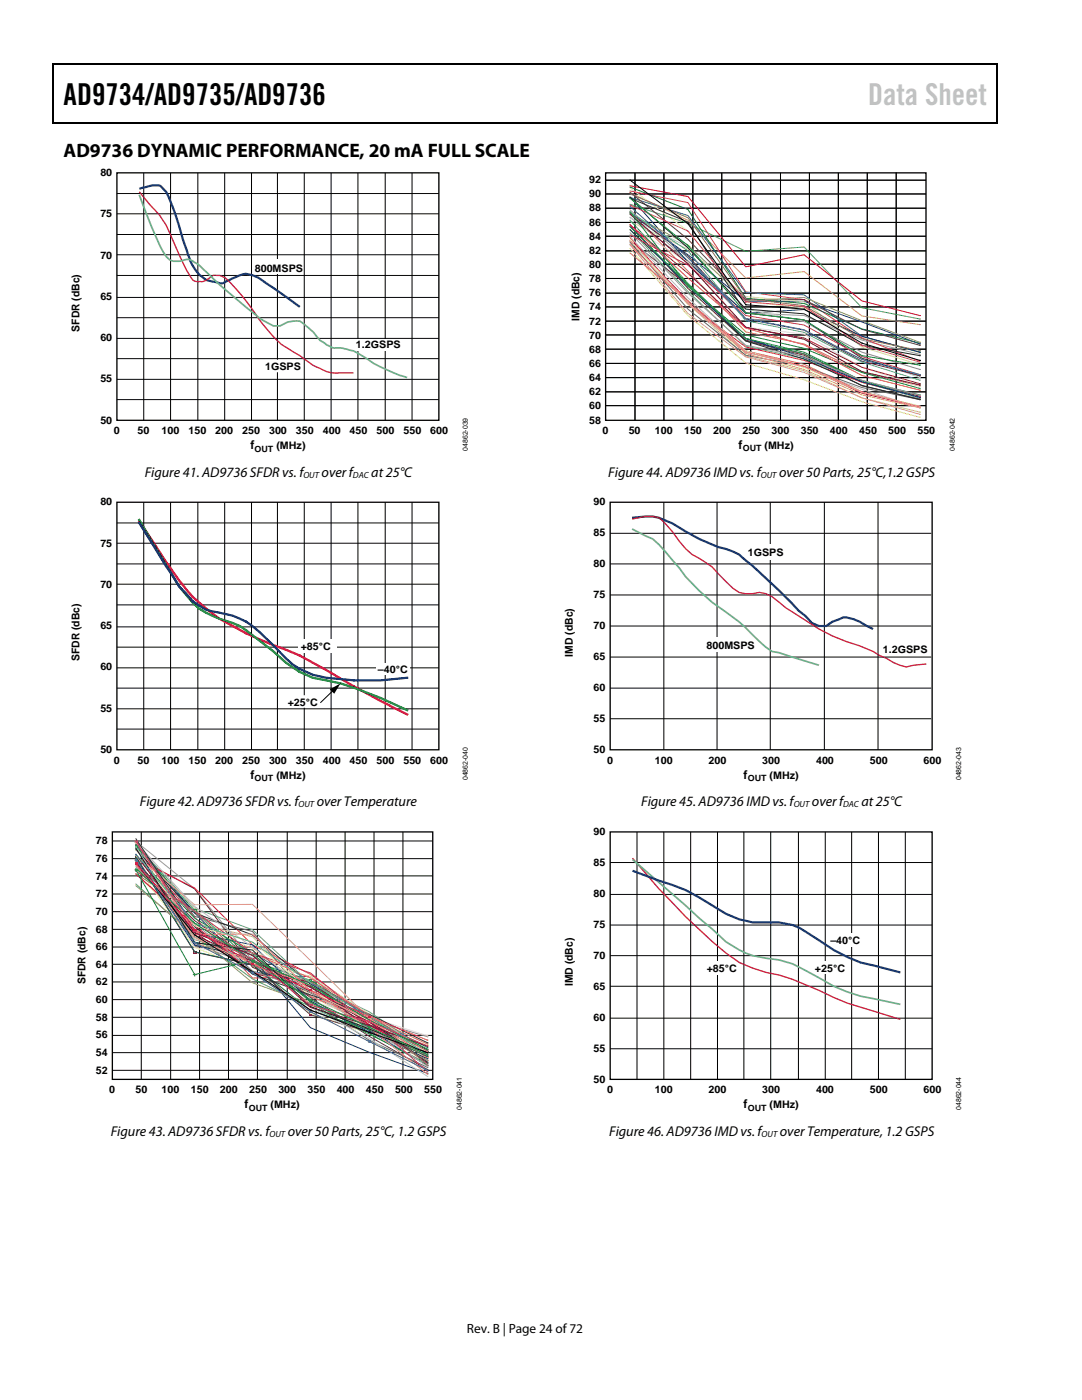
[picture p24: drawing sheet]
<svg xmlns="http://www.w3.org/2000/svg" width="216mm" height="279mm" viewBox="0 0 216 279" stroke-linecap="round" stroke-linejoin="round" font-family="sans-serif">
<defs><g id="words">
<text font-size="6" x="12.7" y="20.9">AD9734/AD9735/AD9736</text>
<text font-size="6" fill="#c1c1c1" x="173.2" y="20.9">Data Sheet</text>
<text font-size="3.9" x="12.7" y="31.3">AD9736 DYNAMIC PERFORMANCE, 20 mA FULL SCALE</text>
<g font-size="2.8">
<text x="28.9" y="95.2">Figure 41. AD9736 SFDR vs. f</text>
<text x="64.2" y="95.2">over f</text>
<text x="74.1" y="95.2">at 25°C</text>
<text x="121.4" y="95.2">Figure 44. AD9736 IMD vs. f</text>
<text x="155.4" y="95.2">over 50 Parts, 25°C,1.2 GSPS</text>
<text x="27.9" y="161">Figure 42. AD9736 SFDR vs. f</text>
<text x="63.2" y="161">over Temperature</text>
<text x="127.9" y="161">Figure 45. AD9736 IMD vs. f</text>
<text x="162" y="161">over f</text>
<text x="171.9" y="161">at 25°C</text>
<text x="22.1" y="226.7">Figure 43. AD9736 SFDR vs. f</text>
<text x="57.4" y="226.7">over 50 Parts, 25°C, 1.2 GSPS</text>
<text x="121.5" y="226.7">Figure 46. AD9736 IMD vs. f</text>
<text x="155.6" y="226.7">over Temperature, 1.2 GSPS</text>
</g>
<text font-size="2.7" x="93.2" y="266">Rev. B | Page 24 of72</text>
<g font-size="2.4">
<text x="50" y="89.6">f</text>
<text x="147.4" y="89.6">f</text>
<text x="50" y="155.4">f</text>
<text x="148.4" y="155.4">f</text>
<text x="48.8" y="221.1">f</text>
<text x="148.4" y="221.2">f</text>
</g>
<g font-size="2.1">
<text x="20" y="35.1">80</text>
<text x="117.6" y="36.6">92</text>
<text x="117.6" y="39.4">90</text>
<text x="20" y="43.4">75</text>
<text x="117.6" y="45">86</text>
<text x="117.6" y="42.2">88</text>
<text x="117.6" y="47.8">84</text>
<text x="20" y="51.6">70</text>
<text x="117.6" y="50.7">82</text>
<text x="117.6" y="53.5">80</text>
<text x="20" y="59.8">65</text>
<text x="50.8" y="54.3">800MSPS</text>
<text x="117.6" y="56.3">78</text>
<text x="117.6" y="59.1">76</text>
<text x="115.6" y="64" transform="rotate(-90 115.6 64)">IMD (dBc)</text>
<text x="117.6" y="62">74</text>
<text x="117.6" y="64.8">72</text>
<text x="15.9" y="66.2" transform="rotate(-90 15.9 66.2)">SFDR (dBc)</text>
<text x="20" y="68.1">60</text>
<text x="71" y="69.5">1.2GSPS</text>
<text x="117.6" y="67.6">70</text>
<text x="117.6" y="70.4">68</text>
<text x="20" y="76.3">55</text>
<text x="52.9" y="73.8">1GSPS</text>
<text x="117.6" y="73.2">66</text>
<text x="117.6" y="76.1">64</text>
<text x="117.6" y="78.9">62</text>
<text x="117.6" y="81.7">60</text>
<text x="20" y="84.5">50</text>
<text x="22.7" y="86.7">0</text>
<text x="27.5" y="86.7">50</text>
<text x="32.2" y="86.7">100</text>
<text x="37.6" y="86.7">150</text>
<text x="43" y="86.7">200</text>
<text x="48.3" y="86.7">250</text>
<text x="53.7" y="86.7">300</text>
<text x="55.2" y="89.6">(MHz)</text>
<text x="59" y="86.7">350</text>
<text x="64.4" y="86.7">400</text>
<text x="69.8" y="86.7">450</text>
<text x="75.1" y="86.7">500</text>
<text x="80.5" y="86.7">550</text>
<text x="85.9" y="86.7">600</text>
<text x="117.6" y="84.5">58</text>
<text x="120.2" y="86.7">0</text>
<text x="125.4" y="86.7">50</text>
<text x="130.7" y="86.7">100</text>
<text x="136.5" y="86.7">150</text>
<text x="142.3" y="86.7">200</text>
<text x="148.1" y="86.7">250</text>
<text x="152.6" y="89.6">(MHz)</text>
<text x="154" y="86.7">300</text>
<text x="159.8" y="86.7">350</text>
<text x="165.6" y="86.7">400</text>
<text x="171.4" y="86.7">450</text>
<text x="177.3" y="86.7">500</text>
<text x="183.1" y="86.7">550</text>
<text x="20" y="100.9">80</text>
<text x="118.4" y="100.9">90</text>
<text x="118.4" y="107.1">85</text>
<text x="20" y="109.1">75</text>
<text x="118.4" y="113.2">80</text>
<text x="149.2" y="111">1GSPS</text>
<text x="20" y="117.3">70</text>
<text x="118.4" y="119.4">75</text>
<text x="20" y="125.6">65</text>
<text x="118.4" y="125.6">70</text>
<text x="15.9" y="131.9" transform="rotate(-90 15.9 131.9)">SFDR (dBc)</text>
<text x="60" y="129.7">+85°C</text>
<text x="114.3" y="131" transform="rotate(-90 114.3 131)">IMD (dBc)</text>
<text x="118.4" y="131.8">65</text>
<text x="141" y="129.5">800MSPS</text>
<text x="176.2" y="130.4">1.2GSPS</text>
<text x="20" y="133.8">60</text>
<text x="75.4" y="134.3">–40°C</text>
<text x="118.4" y="137.9">60</text>
<text x="20" y="142">55</text>
<text x="57.4" y="141">+25</text>
<text x="61" y="141">°C</text>
<text x="118.4" y="144.1">55</text>
<text x="20" y="150.3">50</text>
<text x="22.7" y="152.4">0</text>
<text x="27.5" y="152.4">50</text>
<text x="32.2" y="152.4">100</text>
<text x="37.6" y="152.4">150</text>
<text x="43" y="152.4">200</text>
<text x="48.3" y="152.4">250</text>
<text x="53.7" y="152.4">300</text>
<text x="55.2" y="155.4">(MHz)</text>
<text x="59" y="152.4">350</text>
<text x="64.4" y="152.4">400</text>
<text x="69.8" y="152.4">450</text>
<text x="75.1" y="152.4">500</text>
<text x="80.5" y="152.4">550</text>
<text x="85.9" y="152.4">600</text>
<text x="118.4" y="150.3">50</text>
<text x="121.1" y="152.4">0</text>
<text x="130.7" y="152.4">100</text>
<text x="141.4" y="152.4">200</text>
<text x="152.1" y="152.4">300</text>
<text x="153.6" y="155.4">(MHz)</text>
<text x="162.8" y="152.4">400</text>
<text x="173.6" y="152.4">500</text>
<text x="184.3" y="152.4">600</text>
<text x="118.4" y="166.7">90</text>
<text x="19.1" y="172">76</text>
<text x="19.1" y="168.5">78</text>
<text x="118.4" y="172.8">85</text>
<text x="19.1" y="179.1">72</text>
<text x="19.1" y="175.5">74</text>
<text x="118.4" y="179">80</text>
<text x="19.1" y="182.6">70</text>
<text x="118.4" y="185.2">75</text>
<text x="19.1" y="186.1">68</text>
<text x="19.1" y="189.6">66</text>
<text x="118.4" y="191.4">70</text>
<text x="165.7" y="188.3">–40°</text>
<text x="170.1" y="188.3">C</text>
<text x="17" y="196.5" transform="rotate(-90 17 196.5)">SFDR (dBc)</text>
<text x="19.1" y="193.2">64</text>
<text x="19.1" y="196.7">62</text>
<text x="114.3" y="196.8" transform="rotate(-90 114.3 196.8)">IMD (dBc)</text>
<text x="118.4" y="197.5">65</text>
<text x="141" y="194">+85</text>
<text x="144.6" y="194">°C</text>
<text x="162.6" y="194">+25°C</text>
<text x="19.1" y="200.2">60</text>
<text x="19.1" y="203.7">58</text>
<text x="118.4" y="203.7">60</text>
<text x="19.1" y="207.2">56</text>
<text x="118.4" y="209.9">55</text>
<text x="19.1" y="210.8">54</text>
<text x="19.1" y="214.3">52</text>
<text x="21.8" y="218.2">0</text>
<text x="27" y="218.2">50</text>
<text x="32.3" y="218.2">100</text>
<text x="38.1" y="218.2">150</text>
<text x="43.9" y="218.2">200</text>
<text x="49.7" y="218.2">250</text>
<text x="54" y="221.1">(MHz)</text>
<text x="55.5" y="218.2">300</text>
<text x="61.4" y="218.2">350</text>
<text x="67.2" y="218.2">400</text>
<text x="73" y="218.2">450</text>
<text x="78.8" y="218.2">500</text>
<text x="84.6" y="218.2">550</text>
<text x="118.4" y="216.1">50</text>
<text x="121.1" y="218.2">0</text>
<text x="130.7" y="218.2">100</text>
<text x="141.4" y="218.2">200</text>
<text x="152.1" y="218.2">300</text>
<text x="153.6" y="221.2">(MHz)</text>
<text x="162.8" y="218.2">400</text>
<text x="173.6" y="218.2">500</text>
<text x="184.3" y="218.2">600</text>
</g>
<g font-size="1.8">
<text x="60.5" y="95.4">OUT</text>
<text x="70.4" y="95.4">DAC</text>
<text x="151.8" y="95.4">OUT</text>
<text x="59.6" y="161.1">OUT</text>
<text x="158.4" y="161.1">OUT</text>
<text x="168.2" y="161.1">DAC</text>
<text x="53.8" y="226.9">OUT</text>
<text x="152" y="226.9">OUT</text>
</g>
<g font-size="1.7">
<text x="50.8" y="90.2">OUT</text>
<text x="148.2" y="90.1">OUT</text>
<text x="50.8" y="155.9">OUT</text>
<text x="149.2" y="155.9">OUT</text>
<text x="49.6" y="221.6">OUT</text>
<text x="149.2" y="221.7">OUT</text>
</g>
<g font-size="1.4">
<text x="93.4" y="90" transform="rotate(-90 93.4 90)">04862-039</text>
<text x="190.6" y="90" transform="rotate(-90 190.6 90)">04862-042</text>
<text x="93.4" y="155.7" transform="rotate(-90 93.4 155.7)">04862-040</text>
<text x="191.8" y="155.7" transform="rotate(-90 191.8 155.7)">04862-043</text>
<text x="92.1" y="221.5" transform="rotate(-90 92.1 221.5)">04862-041</text>
<text x="191.8" y="221.5" transform="rotate(-90 191.8 221.5)">04862-044</text>
</g>
</g></defs>
<path d="M10.5 12.7h.3v1h-.3zM10.5 12.7h.3v.3h-.3zM133.3 12.7h.3v.3h-.3zM198.8 12.7h.2v1h-.2zM198.8 12.7h.2v.3h-.2zM10.5 24.4h.3v.2h-.3zM133.1 24.4h.2v.2h-.2zM198.8 24.4h.2v.2h-.2z" fill="#000"/>
<path d="M10.7 13.7v10.7M10.8 12.8h122.5M133.6 12.8h65.2M198.9 13.7v10.7M10.8 24.5h188" fill="none" stroke="#000" stroke-width=".25"/>
<g fill="none" stroke="#000" stroke-width=".2">
<path d="M23.3 38.6h64.3M28.7 34.5v49.4M34 34.5v49.4M39.5 34.5v49.4M44.8 34.5v49.4M50.2 34.5v49.4M55.4 34.5v49.4M60.7 34.5v49.4M66.1 34.5v49.4M71.4 34.5v49.4M76.9 34.5v49.4M82.2 34.5v49.4"/>
<path d="M23.3 42.7h64.3M23.3 50.8h64.3M23.3 59.4h64.3M23.3 46.8h64.3M23.3 55h64.3M23.3 67.5h64.3M23.3 75.7h64.3M23.3 63.4h64.3M23.3 71.6h64.3M23.3 79.8h64.3"/>
</g>
<g fill="#fff">
<path d="M52.6 71.8l6.4-.1v2.5l-6.4 .1z"/>
<path d="M70.4 67.6h10.7v2.3h-10.7z"/>
<path d="M54 51.8h3.4v2.9h-3.4z"/>
</g>
<path d="M27.8 37.7l.7-.2a5.8 5.8 0 0 1 3.6-.3l.2 .2a8.8 8.8 0 0 1 2.2 3.9l1.8 5.7a35 35 0 0 0 2.4 6.4l1.2 1.6 1 .7a2.66 2.66 0 0 0 1.8 .5l.4 .1a1.99 1.99 0 0 0 2.3-.3l1.3-.6a3.8 3.8 0 0 1 3.8-.4 10.1 10.1 0 0 1 3.1 1.9l6.2 4.4" fill="none" stroke="#17357d" stroke-width=".44"/>
<path d="M27.8 38.3l1.1 1.3a36.1 36.1 0 0 1 4.2 5.3l.8 1.7a57.1 57.1 0 0 0 4.6 9.3 3.3 3.3 0 0 0 3.7-.7 2.43 2.43 0 0 1 2.4 .1l.4 .2a45.2 45.2 0 0 1 7.1 8.8 19.4 19.4 0 0 0 7.7 6.7 15.7 15.7 0 0 0 6.6 3.4h4.1" fill="none" stroke="#b10e40" stroke-width=".26"/>
<path d="M27.8 38.9l2.3 6a30.2 30.2 0 0 0 2.8 5.9 2.89 2.89 0 0 0 3.9 1.1 2.75 2.75 0 0 1 2.4 .7l.7 .5 4.6 4.3a88.6 88.6 0 0 0 8.6 6.9 3.3 3.3 0 0 0 4.1 .1l.3-.2a4.1 4.1 0 0 1 2.7 .1 17.6 17.6 0 0 1 3.7 3.7l1.1 .6a3.9 3.9 0 0 0 2.9 .8 11.1 11.1 0 0 1 5.6 2.4 33.2 33.2 0 0 0 7.7 3.6" fill="none" stroke="#72b38c" stroke-width=".35"/>
<path d="M23.3 34.5h64.3v49.4h-64.3z" fill="none" stroke="#000" stroke-width=".26"/>
<g fill="none" stroke="#000" stroke-width=".2">
<path d="M23.3 112.5h64.3M23.3 104.4h64.3M23.3 116.6h64.3M23.3 108.4h64.3M28.7 100.2v49.4M34 100.2v49.4M39.5 100.2v49.4M44.8 100.2v49.4M50.2 100.2v49.4M55.4 100.2v49.4M60.7 100.2v49.4M66.1 100.2v49.4"/>
<path d="M71.4 100.2v49.4M76.9 100.2v49.4M82.2 100.2v49.4M23.3 137.3h64.3M23.3 129.2h64.3M23.3 120.7h64.3M23.3 133.3h64.3M23.3 125.1h64.3M23.3 145.5h64.3M23.3 141.5h64.3"/>
</g>
<g fill="#fff">
<path d="M57.7 138.8l6.4-.1v2.5l-6.4 .1z"/>
<path d="M75.1 132.4h6.6v2.3h-6.6z"/>
<path d="M59.6 127.5h7.5v2.8h-7.5z"/>
</g>
<path d="M23.3 100.2h64.3v49.4h-64.3zM22.4 166h64v49.4h-64z" fill="none" stroke="#000" stroke-width=".26"/>
<path d="M27.8 104l2.6 3.9a75.5 75.5 0 0 0 8 11.2l2.7 2.3 2.7 2.1a67.1 67.1 0 0 0 13.3 6.2l2.6 1.1 5.4 2.9 5.5 3.3 10.6 5.6" fill="none" stroke="#f00" stroke-width=".44"/>
<path d="M27.8 103.8l5.3 8.7a33.1 33.1 0 0 0 6.6 8.9 23.5 23.5 0 0 0 6.7 2.9l1.5 .6a107.9 107.9 0 0 1 9.2 7.4l2.6 1.8 2.7 1.2a47.4 47.4 0 0 1 13.6 4l5.2 2.4" fill="none" stroke="#008000" stroke-width=".44"/>
<path d="M27.8 104.4l7.9 12.6 1.5 1.5a9.6 9.6 0 0 0 6.6 3.8 14.6 14.6 0 0 1 8 3.8l5.3 5.3a13.7 13.7 0 0 0 8 3.9 57.2 57.2 0 0 0 16.1 0" fill="none" stroke="#000080" stroke-width=".44"/>
<g fill="none" stroke="#000" stroke-width=".2">
<path d="M66.5 137.8l-2.6 2.5M22.4 178.4h64M22.4 174.8h64M22.4 171.4h64M22.4 167.8h64M28.2 166v49.4M34.1 166v49.4M39.8 166v49.4M45.6 166v49.4M51.4 166v49.4M57.3 166v49.4M63.1 166v49.4"/>
<path d="M68.9 166v49.4M74.6 166v49.4M80.4 166v49.4M22.4 199.5h64M22.4 196h64M22.4 192.4h64M22.4 189h64M22.4 185.5h64M22.4 181.9h64M22.4 213.6h64M22.4 210.1h64M22.4 206.6h64"/>
<path d="M22.4 203h64"/>
</g>
<path d="M65.8 137.6l2.1-1.2-1.2 2z" fill="#000"/>
<path d="M27.1 168.4l11.7 19.8 11.6 3.6 11.5 8.5 11.8 4.2 11.7 4.9" fill="none" stroke="#cccc15" stroke-width=".2"/>
<path d="M27.1 171l11.7 17.5 11.6 4 11.5 6.4 11.8 4.6 11.7 3.4" fill="none" stroke="#969" stroke-width=".2"/>
<path d="M27.1 172.7l11.7 16.4 11.6 4.5 11.5 8.6 11.8 4.1 11.7 3.5" fill="none" stroke="#f7f999" stroke-width=".2"/>
<path d="M27.1 167.9l11.7 9.5 11.6 14.3 11.5 4.2 11.8 8.1 11.7 5.9" fill="none" stroke="#9a9999" stroke-width=".2"/>
<path d="M27.1 169.6l11.7 13.5 11.6 12.1 11.5-.3 11.8 9.6 11.7 6.5" fill="none" stroke="#ef1385" stroke-width=".2"/>
<path d="M27.1 168.5l11.7 12.8 11.6 4.3 11.5 10.7 11.8 5.6 11.7 7.7" fill="none" stroke="#65be84" stroke-width=".2"/>
<path d="M27.1 169l11.7 19.1 11.6 2 11.5 7 23.5 11.9" fill="none" stroke="#146798" stroke-width=".2"/>
<path d="M27.1 167.8l11.7 17.8 11.6 5.1 11.5 8.4 11.8 7.7 11.7 6.6" fill="none" stroke="#660e66" stroke-width=".2"/>
<path d="M27.1 174.4l11.7 11.2 11.6 3.6 11.5 8.7 11.8 5.6 11.7 7.8" fill="none" stroke="#f7f632" stroke-width=".2"/>
<path d="M27.1 171.1l11.7 6.3 11.6 15.6 11.5 5.1 11.8 6.4 11.7 5" fill="none" stroke="#66330c" stroke-width=".2"/>
<path d="M27.1 176.4l11.7 10.5 11.6 8.5 23.3 11 11.7 5.8" fill="none" stroke="#64b832" stroke-width=".2"/>
<path d="M27.1 168.5l11.7 13.7 11.6 11.7 11.5 2.1 11.8 9.7 11.7 7" fill="none" stroke="#1c3193" stroke-width=".2"/>
<path d="M27.1 171.4l11.7 5.8 11.6 11.4 11.5 5.8 11.8 8.5 11.7 8.1" fill="none" stroke="#f63134" stroke-width=".2"/>
<path d="M27.1 170.6l11.7 13.7 11.6 2.6 11.5 11.8 11.8 6 11.7 7.4" fill="none" stroke="#cbcc66" stroke-width=".2"/>
<path d="M27.1 168.5l11.7 14.4 11.6 3 11.5 14.1 11.8 7.6 11.7 5.4" fill="none" stroke="#666" stroke-width=".2"/>
<path d="M27.1 174.5l11.7 10.2 11.6 9.5 11.5 1.7 11.8 8.7 11.7 6.2" fill="none" stroke="#cb1009" stroke-width=".2"/>
<path d="M27.1 171.5l11.7 17.2 11.6 2.5 11.5 13.9 11.8 4.9 11.7 4.2" fill="none" stroke="#123466" stroke-width=".2"/>
<path d="M27.1 171.4l11.7 16.1 11.6 3.1 11.5 8.3 11.8 4.1 11.7 5.4" fill="none" stroke="#cc9915" stroke-width=".2"/>
<path d="M27.1 171.1l11.7 18 11.6 2 11.5 8.7 11.8 3.1 11.7 3.8" fill="none" stroke="#f8cccc" stroke-width=".2"/>
<path d="M27.1 171l11.7 19 11.6 2.5 11.5 10 11.8 3.4 11.7 4.1" fill="none" stroke="#653333" stroke-width=".2"/>
<g fill="#653333">
<path d="M26.9 170.8l.5 .1z"/>
<path d="M27.4 170.8l.1 .4z"/>
<path d="M27 171.2l.5 .1z"/>
<path d="M26.9 170.9l.1 .4z"/>
<path d="M38.6 189.9h.4z"/>
<path d="M39 189.9h.2v.3h-.2z"/>
<path d="M38.8 190.2l.4 .1z"/>
<path d="M38.6 189.9h.2v.4h-.2z"/>
<path d="M50.2 192.4h.5z"/>
<path d="M50.7 192.4v.3z"/>
<path d="M50.3 192.7l.4 .1z"/>
<path d="M50.2 192.4l.1 .4z"/>
<path d="M61.8 202.4l.4 .1z"/>
<path d="M62.2 202.4l.1 .3z"/>
<path d="M61.9 202.7l.4 .1z"/>
<path d="M61.8 202.5h.1v.3h-.1z"/>
<path d="M73.5 205.9h.4z"/>
<path d="M73.9 205.9l.1 .2z"/>
<path d="M73.6 206.1l.4 .1z"/>
<path d="M73.5 205.9l.1 .3z"/>
<path d="M85 209.8l.5 .1z"/>
<path d="M85 209.9l.1 .3z"/>
</g>
<path d="M27.1 169.5l11.7 11.8 11.6 10.8 11.5 2.8 23.5 15" fill="none" stroke="#cbea93" stroke-width=".2"/>
<g fill="#cbea93">
<path d="M26.9 169.3l.5 .1z"/>
<path d="M27.4 169.3l.1 .3z"/>
<path d="M27 169.6l.5 .1z"/>
<path d="M26.9 169.4l.1 .3z"/>
<path d="M38.6 181.1l.4 .1z"/>
<path d="M39 181.1h.2v.3h-.2z"/>
<path d="M38.8 181.4h.4z"/>
<path d="M38.6 181.2h.2v.2h-.2z"/>
<path d="M50.2 191.9l.5 .1z"/>
<path d="M50.7 191.9v.4z"/>
<path d="M50.3 192.3l.4 .1z"/>
<path d="M50.2 192l.1 .4z"/>
<path d="M61.8 194.8h.4z"/>
<path d="M62.2 194.8l.1 .2z"/>
<path d="M61.9 195l.4 .1z"/>
<path d="M61.8 194.8h.1v.3h-.1z"/>
<path d="M73.5 202.2l.4 .1z"/>
<path d="M73.9 202.2l.1 .3z"/>
<path d="M73.6 202.5h.4z"/>
<path d="M73.5 202.3l.1 .2z"/>
<path d="M85 209.7l.5 .1z"/>
<path d="M85 209.8l.1 .3z"/>
</g>
<path d="M27.1 169.5l11.7 12.7 11.6 4.4 11.5 9.8 11.8 7.2 11.7 8.4" fill="none" stroke="#0e3333" stroke-width=".2"/>
<path d="M27.1 170.6l11.7 15.4 11.6 8.2 11.5 2.6 11.8 8.2 11.7 6.6" fill="none" stroke="#99330c" stroke-width=".2"/>
<path d="M27.1 169l11.7 12.7 11.6 10.2 11.5 3.7 23.5 14.4" fill="none" stroke="#309865" stroke-width=".2"/>
<g fill="#309865">
<path d="M26.9 168.8l.5 .1z"/>
<path d="M27.4 168.8l.1 .3z"/>
<path d="M27 169.1l.5 .1z"/>
<path d="M26.9 168.9l.1 .3z"/>
<path d="M38.6 181.5l.4 .1z"/>
<path d="M39 181.5h.2v.4h-.2z"/>
<path d="M38.8 181.9h.4z"/>
<path d="M38.6 181.6h.2v.3h-.2z"/>
<path d="M50.2 191.8h.5z"/>
<path d="M50.7 191.8v.3z"/>
<path d="M50.3 192.1l.4 .1z"/>
<path d="M50.2 191.8l.1 .4z"/>
<path d="M61.8 195.5h.4z"/>
<path d="M62.2 195.5l.1 .3z"/>
<path d="M61.9 195.8l.4 .1z"/>
<path d="M61.8 195.5h.1v.4h-.1z"/>
<path d="M73.5 202.7l.4 .1z"/>
<path d="M73.9 202.7l.1 .2z"/>
<path d="M73.6 202.9l.4 .1z"/>
<path d="M73.5 202.8l.1 .2z"/>
<path d="M85 209.8l.5 .1z"/>
<path d="M85 209.9l.1 .3z"/>
</g>
<path d="M27.1 169l11.7 18.5 11.6 3 11.5 10.5 11.8 6.2 11.7 7.6" fill="none" stroke="#9bcae1" stroke-width=".2"/>
<path d="M27.1 170.8l11.7 9.8 11.6-.1 23.3 22.7 11.7 7.8" fill="none" stroke="#f79899" stroke-width=".2"/>
<path d="M27.1 171.8l11.7 14.4 11.6 2.4 11.5 11.2 11.8 6.1 11.7 5.4" fill="none" stroke="#1c3193" stroke-width=".2"/>
<path d="M27.1 171l11.7 18.9 11.6 2.6 11.5 9.1 11.8 3.9 11.7 5.4" fill="none" stroke="#0f6734" stroke-width=".2"/>
<path d="M27.1 176.8l23.3 19.3a166.5 166.5 0 0 1 35 15.5" fill="none" stroke="#99c81e" stroke-width=".2"/>
<path d="M27.1 171.8l11.7 14.8 23.1 10.4 11.8 7.1 11.7 5.7" fill="none" stroke="#980f33" stroke-width=".2"/>
<path d="M27.1 170.8l11.7 12.4 11.6 7.1 11.5 9.6 23.5 12.7" fill="none" stroke="#1a9952" stroke-width=".2"/>
<path d="M27.1 173l11.7 11.3 11.6 9.5 11.5 4 11.8 7.5 11.7 5.3" fill="none" stroke="#9a9999" stroke-width=".2"/>
<path d="M27.1 168.1l11.7 12.8 11.6 8.1 11.5 9 11.8 7 11.7 7.8" fill="none" stroke="#ce98ca" stroke-width=".2"/>
<path d="M27.1 167.4l11.7 17.6 11.6 9.4 11.5 4.2 11.8 3.8 11.7 5.7" fill="none" stroke="#303030" stroke-width=".2"/>
<path d="M27.1 171.9l11.7 15.2 11.6 5.3 11.5 4.2 11.8 7.1 11.7 6.5" fill="none" stroke="#fbcc30" stroke-width=".2"/>
<path d="M27.1 172.1l11.7 11.7 11.6 7.8 11.5 6.3 11.8 6 11.7 8.2" fill="none" stroke="#660e66" stroke-width=".2"/>
<path d="M27.1 173.9l11.7 8 11.6 8.3 11.5 4 11.8 9.3 11.7 10.4" fill="none" stroke="#ce1283" stroke-width=".2"/>
<path d="M27.1 174.4l11.7 7.5 11.6 10.8 11.5 3.3 11.8 6.5 11.7 10.1" fill="none" stroke="#99990f" stroke-width=".2"/>
<path d="M27.1 172.7l11.7 13.3 11.6 4.2 11.5 5 23.5 14.8" fill="none" stroke="#cc9915" stroke-width=".2"/>
<path d="M27.1 170.8l11.7 14 11.6 3.2 11.5 9.8 11.8 5.9 11.7 6.3" fill="none" stroke="#f9f966" stroke-width=".2"/>
<path d="M27.1 167.9l11.7 18.6 11.6-.1 11.5 11.3 11.8 7.4 11.7 9.3" fill="none" stroke="#f463b0" stroke-width=".2"/>
<path d="M27.1 169.3l11.7 18.8 11.6 1.5 11.5 11.3 11.8 4.4 11.7 4.8" fill="none" stroke="#0c3413" stroke-width=".2"/>
<path d="M27.1 170.5l11.7 15.7 11.6 4.4 11.5 10.4 11.8 3.7 11.7 4.1" fill="none" stroke="#660909" stroke-width=".2"/>
<path d="M27.1 170.5l11.7 13.8 11.6 3.8 11.5 8 11.8 6.8 11.7 7.6" fill="none" stroke="#2cb0cf" stroke-width=".2"/>
<path d="M27.1 173.3l11.7 11 11.6 7.4 11.5 5 11.8 6.8 11.7 5.9" fill="none" stroke="#138f34" stroke-width=".2"/>
<path d="M26.9 167.8l.6 .3M27.1 167.9l11.7 17.8 11.6 5.8 11.5 9.1 11.8 3.3 11.7 4.8M27.5 167.8l-.6 .3M38.6 185.6l.6 .3M39.2 185.6l-.6 .3M50.2 191.3l.5 .4M50.7 191.3l-.5 .4M61.8 200.4l.5 .3M62.3 200.4l-.5 .3M73.5 203.7l.5 .4M74 203.7l-.5 .4" fill="none" stroke="#ce3095" stroke-width=".2"/>
<path d="M27.3 172.2h-.2l11.7 14.4 11.6 7.3 11.5 7.7 11.8 4.4 11.7 4.1M38.8 186.6h.1M50.4 193.9h.1M61.9 201.6h.2M73.7 206h.1" fill="none" stroke="#000" stroke-width=".2"/>
<path d="M26.9 173.6h.6M27.1 173.6l11.7 20.9 11.6-2.8 11.5 7.8 23.5 11M27.1 173.4v.5M38.6 194.5h.6M38.8 194.3v.5M50.2 191.7h.5M50.4 191.5v.3M61.8 199.5h.5M61.9 199.4v.4M73.5 205h.5M73.7 204.8v.5" fill="none" stroke="#169133" stroke-width=".2"/>
<path d="M27.1 171.6l11.7 16.5 11.6 6.1 11.5 7.7 23.5 11.7" fill="none" stroke="#1e5fa9" stroke-width=".2"/>
<path d="M27 171.5l.4 .1-.3 .2z" fill-rule="evenodd" fill="#1e5fa9"/>
<path d="M27 171.5l.4 .1-.3 .2z" fill="none" stroke="#1e5fa9" stroke-width=".2"/>
<path d="M38.7 188h.3v.3h-.3l-.1-.2z" fill-rule="evenodd" fill="#1e5fa9"/>
<path d="M38.7 188h.3v.3h-.3l-.1-.2z" fill="none" stroke="#1e5fa9" stroke-width=".2"/>
<path d="M50.3 194h.3l.1 .2-.3 .1-.2-.1z" fill-rule="evenodd" fill="#1e5fa9"/>
<path d="M50.3 194h.3l.1 .2-.3 .1-.2-.1z" fill="none" stroke="#1e5fa9" stroke-width=".2"/>
<path d="M61.8 201.9h.4l-.3 .2z" fill-rule="evenodd" fill="#1e5fa9"/>
<path d="M61.8 201.9h.4l-.3 .2z" fill="none" stroke="#1e5fa9" stroke-width=".2"/>
<path d="M73.5 207.7l.4 .1-.2 .2z" fill-rule="evenodd" fill="#1e5fa9"/>
<path d="M73.5 207.7l.4 .1-.2 .2z" fill="none" stroke="#1e5fa9" stroke-width=".2"/>
<path d="M27.1 172.3l11.7 13.3 11.6 6.8 23.3 10.5 11.7 4.7" fill="none" stroke="#f96611" stroke-width=".2"/>
<g fill="#f96611">
<path d="M26.9 172.1h.6v.5h-.6z" fill-rule="evenodd"/>
<path d="M38.6 185.4h.6v.3h-.6z" fill-rule="evenodd"/>
<path d="M50.2 192.2h.5v.3h-.5z" fill-rule="evenodd"/>
<path d="M61.8 197.4h.5v.4h-.5z" fill-rule="evenodd"/>
<path d="M73.5 202.8h.5v.3h-.5z" fill-rule="evenodd"/>
</g>
<g fill="none" stroke="#000" stroke-width=".2">
<path d="M125.7 36l11.6 8.6 11.5 16.2 11.6 .9 11.6 6.8 11.6 3.4M126.7 34.5v49.4M132.5 34.5v49.4M138.2 34.5v49.4M144 34.5v49.4M149.8 34.5v49.4M155.7 34.5v49.4M161.5 34.5v49.4M167.3 34.5v49.4M173.1 34.5v49.4M178.8 34.5v49.4M184.8 38.7h-64"/>
<path d="M184.8 36h-64M137.3 44.6h.1M184.8 41.6h-64M184.8 47.1h-64M184.8 44.4h-64M184.8 52.7h-64M184.8 50.1h-64M184.8 55.6h-64M184.8 58.5h-64M148.8 60.8h.1M160.4 61.7h.1M172 68.5h.1"/>
<path d="M184.8 61.3h-64M184.8 69.7h-64M184.8 66.8h-64M184.8 64.1h-64M184.8 75.4h-64M184.8 72.5h-64M184.8 78.2h-64M184.8 81h-64M121.8 118.7h64M121.8 112.5h64M121.8 106.4h64M132.5 100.2v49.4"/>
<path d="M143.1 100.2v49.4M153.7 100.2v49.4M164.5 100.2v49.4M175.2 100.2v49.4M121.8 137.3h64M121.8 131.1h64M121.8 124.9h64M121.8 143.4h64"/>
</g>
<path d="M125.7 49.6l11.6 13.4 11.5 9.4 11.6 3.4 11.6 4.4 11.6 3.1" fill="none" stroke="#f7f632" stroke-width=".2"/>
<path d="M125.7 38.5l11.6 5.5 11.5 11.5 11.6-1.3 11.6 8.9 11.6 1.7" fill="none" stroke="#cccc15" stroke-width=".2"/>
<path d="M125.7 43.4l11.6 8.7 11.5 11.6 11.6 .5 11.6 6.1 11.6 3.4" fill="none" stroke="#969" stroke-width=".2"/>
<path d="M125.7 37.5l11.6 8.6 11.5 14.1 11.6 1.2 11.6 5.9 11.6 3.1" fill="none" stroke="#f7f999" stroke-width=".2"/>
<path d="M125.7 46.5l11.6 12 11.5 10.4 11.6 2.2 11.6 4.8 11.6 3M125.7 41.9l23.1 20.6 11.6 .5 11.6 4.9 11.6 2.8" fill="none" stroke="#9a9999" stroke-width=".2"/>
<path d="M125.7 38.1l11.6 2.3 11.5 17.8 11.6 1.6 11.6 7.6 11.5 4.7" fill="none" stroke="#ef1385" stroke-width=".2"/>
<path d="M125.7 45.9l11.6 12.3 11.5 10.9 11.6 2.5 11.6 4.6 11.6 3.3" fill="none" stroke="#65be84" stroke-width=".2"/>
<path d="M125.7 39.4l11.6 3.6 11.5 15.4 11.6 .4 11.6 8.3 11.6 3.2" fill="none" stroke="#146798" stroke-width=".2"/>
<path d="M125.7 42.4l11.6 8.7 11.5 12.6 11.6 2.2 11.6 6.2 11.6 2.8M125.7 48.1l11.6 8.9 11.5 10.9 11.6 2.7 11.6 5.6 11.6 2.9" fill="none" stroke="#660e66" stroke-width=".2"/>
<path d="M125.7 44.8l11.6 12.8 11.5 10.5 11.6 2.8 11.6 6.1 11.6 2.7" fill="none" stroke="#66330c" stroke-width=".2"/>
<path d="M125.7 40.8l11.6 3.8 11.5 5.6 11.6-.9 11.6 12.1 11.6 2.3" fill="none" stroke="#64b832" stroke-width=".2"/>
<path d="M125.7 45.2l11.6 11.9 11.5 10.4 11.6 3.8 11.6 4.9 11.6 3.1M125.7 42.7l11.6 8.1 11.5 9.3h11.6l11.6 4.2 11.6 4.4" fill="none" stroke="#1c3193" stroke-width=".2"/>
<path d="M125.7 47.4l11.6 13.3 11.5 8.6 11.6 2.6 11.6 4.4 11.6 2.9" fill="none" stroke="#f63134" stroke-width=".2"/>
<path d="M125.7 48.7l11.6 12 11.5 10.4 11.6 2.9 11.6 5.4 11.6 2.8" fill="none" stroke="#cbcc66" stroke-width=".2"/>
<path d="M125.7 48.3l11.6 13.4 11.5 9.2 11.6 2.2 11.6 4.2 11.6 2.5" fill="none" stroke="#666" stroke-width=".2"/>
<path d="M125.7 37.1l11.6 2.1 11.5 14.1 11.6-2.5 11.6 9.2 11.6 3" fill="none" stroke="#cb1009" stroke-width=".2"/>
<path d="M125.7 39.3l11.6 13 11.5 10.2 11.6-.7 11.6 5.3 11.6 3.2" fill="none" stroke="#123466" stroke-width=".2"/>
<path d="M125.7 50.5l11.6 9.5 11.5 10 11.6 2.7 11.6 5.5 11.6 2.9M125.7 42.3l11.6 11.8 11.5 12.1 11.6 2.5 11.6 5.6 11.6 2.7" fill="none" stroke="#cc9915" stroke-width=".2"/>
<path d="M125.7 45.2l11.6 7.1 11.5 13 11.6 1.4 11.6 6.6 11.6 3.8" fill="none" stroke="#f8cccc" stroke-width=".2"/>
<path d="M125.7 38.4l11.6 9.3 11.5 12.1h11.6l11.6 5.9 11.6 3.2" fill="none" stroke="#653333" stroke-width=".2"/>
<path d="M125.7 44.2l11.6 5.5 11.5 9.5 11.6 1 11.6 9.1 11.6 3.5" fill="none" stroke="#cbea93" stroke-width=".2"/>
<path d="M125.7 45.9l11.6 10.9 11.5 11.3 11.6 3.6 11.6 5.2 11.6 2.9" fill="none" stroke="#0e3333" stroke-width=".2"/>
<path d="M125.7 44.9l11.6 9.6 11.5 10.9 11.6 2 11.6 5.9 11.6 3.3" fill="none" stroke="#99330c" stroke-width=".2"/>
<path d="M125.7 44l11.6 12.5 11.5 11.1 11.6 3 11.6 5.4 11.6 3.3" fill="none" stroke="#309865" stroke-width=".2"/>
<path d="M125.7 43.4l11.6 5.9 11.5 12.4 11.6 2.4 11.6 7 11.6 4.3" fill="none" stroke="#9bcae1" stroke-width=".2"/>
<path d="M125.7 48.9l11.6 13.6 11.5 8.7 11.6 3.1 11.6 5.1 11.6 3.3" fill="none" stroke="#f79899" stroke-width=".2"/>
<path d="M125.7 37.3l11.6 4.5 11.5 17.7 11.6 1.1 11.6 5 11.6 2.9" fill="none" stroke="#0f6734" stroke-width=".2"/>
<path d="M125.7 42.6l11.6 6.3 11.5 11.1 11.6-.6 11.6 4.6 11.6 4.3" fill="none" stroke="#99c81e" stroke-width=".2"/>
<path d="M125.7 48.1l11.6 11.9 11.5 10.1 11.6 3 11.6 5.4 11.6 2.7" fill="none" stroke="#980f33" stroke-width=".2"/>
<path d="M125.7 45.3l11.6 11.5 11.5 10.7 11.6 2.8 11.6 5.7 11.6 2.8" fill="none" stroke="#1a9952" stroke-width=".2"/>
<path d="M125.7 47.2l11.6 12.2 11.5 10.6 11.6 3.3 11.6 4.4 11.6 3.7" fill="none" stroke="#ce98ca" stroke-width=".2"/>
<path d="M125.7 39.6l11.6 4.7 11.5 18.2 11.6 1.3 11.6 7.7 11.6 3.5" fill="none" stroke="#303030" stroke-width=".2"/>
<path d="M125.7 47.9l11.6 12.5 11.5 10.1 11.6 3.2 11.6 5.1 11.6 2.6" fill="none" stroke="#fbcc30" stroke-width=".2"/>
<path d="M125.7 46.9l11.6 6 11.5 10.1 11.6 1.9 11.6 6.2 11.6 3.7" fill="none" stroke="#ce1283" stroke-width=".2"/>
<path d="M125.7 38.7l11.6 4.7 11.5 16.2 11.6 1.4 11.6 6.6 11.6 2.3" fill="none" stroke="#99990f" stroke-width=".2"/>
<path d="M125.7 48l11.6 12.7 11.5 9.3 11.6 3.3 11.6 5 11.6 2.7" fill="none" stroke="#f9f966" stroke-width=".2"/>
<path d="M125.7 48.9l11.6 11.7 11.5 9.7 11.6 2.8 11.6 5.1 11.6 3" fill="none" stroke="#f463b0" stroke-width=".2"/>
<path d="M125.7 39.4l11.6 10.1 11.5 12.2 11.6 .9 11.6 6.3 11.6 2.1" fill="none" stroke="#0c3413" stroke-width=".2"/>
<path d="M125.7 42.8l11.6 9.9 11.5 12.6 11.6 2.4 11.6 6.5 11.6 2.6" fill="none" stroke="#660909" stroke-width=".2"/>
<path d="M125.7 42.3l11.6 7.8 11.5 13.9 11.6 2.3 11.6 6 11.6 3.6" fill="none" stroke="#2cb0cf" stroke-width=".2"/>
<path d="M125.7 42.2l11.6 14.9 11.5 9.7 11.6 2.7 11.6 4.8 11.6 3.2" fill="none" stroke="#138f34" stroke-width=".2"/>
<path d="M125.7 40.9l11.6 5.2 11.5 14.1 11.6 1 11.6 7.7 11.5 3.4M125.9 41.1h.1M137 45.9l.4 .4M148.6 60.4h.1M149 60.1h.1M160.6 61.3h.1M171.7 68.8l.5 .3" fill="none" stroke="#ce3095" stroke-width=".2"/>
<path d="M125.7 39.6l11.6 9.4 11.5 13.5 11.6 1.3 11.6 7.2 11.6 1.9" fill="none" stroke="#169133" stroke-width=".2"/>
<path d="M125.7 41.2l11.6 10.2 11.5 12.2 11.6 2.2 11.6 6 11.6 3" fill="none" stroke="#1e5fa9" stroke-width=".2"/>
<path d="M125.7 44.9l11.6 10.6 11.5 10 11.6 3.3 11.6 6.1 11.6 3" fill="none" stroke="#f96611" stroke-width=".2"/>
<path d="M120.8 34.5h64v49.4h-64zM121.8 100.2h64.2v49.4h-64.2z" fill="none" stroke="#000" stroke-width=".26"/>
<g fill="#fff">
<path d="M151.7 108.6h3.2v3.2h-3.2z"/>
<path d="M141.6 127.3h2.8v2.8h-2.8z"/>
</g>
<path d="M126.1 105.6l4.1 2a47.4 47.4 0 0 1 6.6 7.5l2.7 2.8 2.6 2.3 2.7 1.9a39.4 39.4 0 0 1 6.8 5.9l1.2 1.2 1.3 .8 1.4 .3 7.9 2.5" fill="none" stroke="#72b38c" stroke-width=".35"/>
<path d="M126.1 103.3l4.1-.2a18.4 18.4 0 0 1 6.6 3 38.6 38.6 0 0 0 9.4 3.9l1.3 .6 2.6 2.3a126.7 126.7 0 0 1 9.2 8.9l1.4 1.2a3.8 3.8 0 0 0 4.1 1.9l1.3-.8 2.1-.9a8.3 8.3 0 0 1 4.8 1.7l1.2 .6" fill="none" stroke="#17357d" stroke-width=".44"/>
<path d="M126.1 103.6a9.5 9.5 0 0 1 5.4-.3 18.3 18.3 0 0 1 4.1 4.8l1.2 1.4 1.3 1.1 4 2.5a31.2 31.2 0 0 0 5.4 5.1l1.2 .3h1.4a5.2 5.2 0 0 1 5.4 1.7l1.3 1.1 3.9 2.5a34.1 34.1 0 0 0 10.8 5.1l2.7 1.1 4.1 2.3 2.5 .8 1.4-.3 2.6-.3" fill="none" stroke="#b10e40" stroke-width=".26"/>
<g fill="none" stroke="#000" stroke-width=".2">
<path d="M121.8 178.5h64.2M121.8 172.1h64.2M127.1 166v49.4M132.5 166v49.4M137.8 166v49.4M143.2 166v49.4M148.4 166v49.4M153.8 166v49.4M159.3 166v49.4M164.7 166v49.4M169.9 166v49.4M175.3 166v49.4"/>
<path d="M180.6 166v49.4M121.8 196.8h64.2M121.8 190.7h64.2M121.8 184.6h64.2M121.8 209.3h64.2M121.8 203.2h64.2"/>
</g>
<path d="M121.8 166h64.2v49.4h-64.2z" fill="none" stroke="#000" stroke-width=".26"/>
<g fill="#fff">
<path d="M141.7 191.8h2.8v2.7h-2.8z"/>
<path d="M163.5 191.8h2.9v2.6h-2.9z"/>
<path d="M168.3 186.2h3.3v2.7h-3.3z"/>
</g>
<path d="M126.2 171.3a171.5 171.5 0 0 0 16 16.7l2.7 2.2 2.6 1.9 2.7 1.1 2.7 .9 2.6 .5a84.6 84.6 0 0 1 10.9 4.5l2.6 1.1 10.7 3.3" fill="none" stroke="#b10e40" stroke-width=".26"/>
<path d="M126.2 171.5l16 14a17.2 17.2 0 0 0 10.7 5.7l2.6 .4 2.7 .8 5.3 2.8a27.9 27.9 0 0 0 10.9 4.1l5.3 1.1" fill="none" stroke="#72b38c" stroke-width=".35"/>
<path d="M126.2 173.8l5.3 2a32.2 32.2 0 0 1 10.7 4.9 15.8 15.8 0 0 0 10.7 3.4 14.5 14.5 0 0 1 6.7 1.1l3.9 2.5a27.1 27.1 0 0 0 10.9 5l5.3 1.4" fill="none" stroke="#17357d" stroke-width=".44"/>
<use href="#words"/>
</svg>
